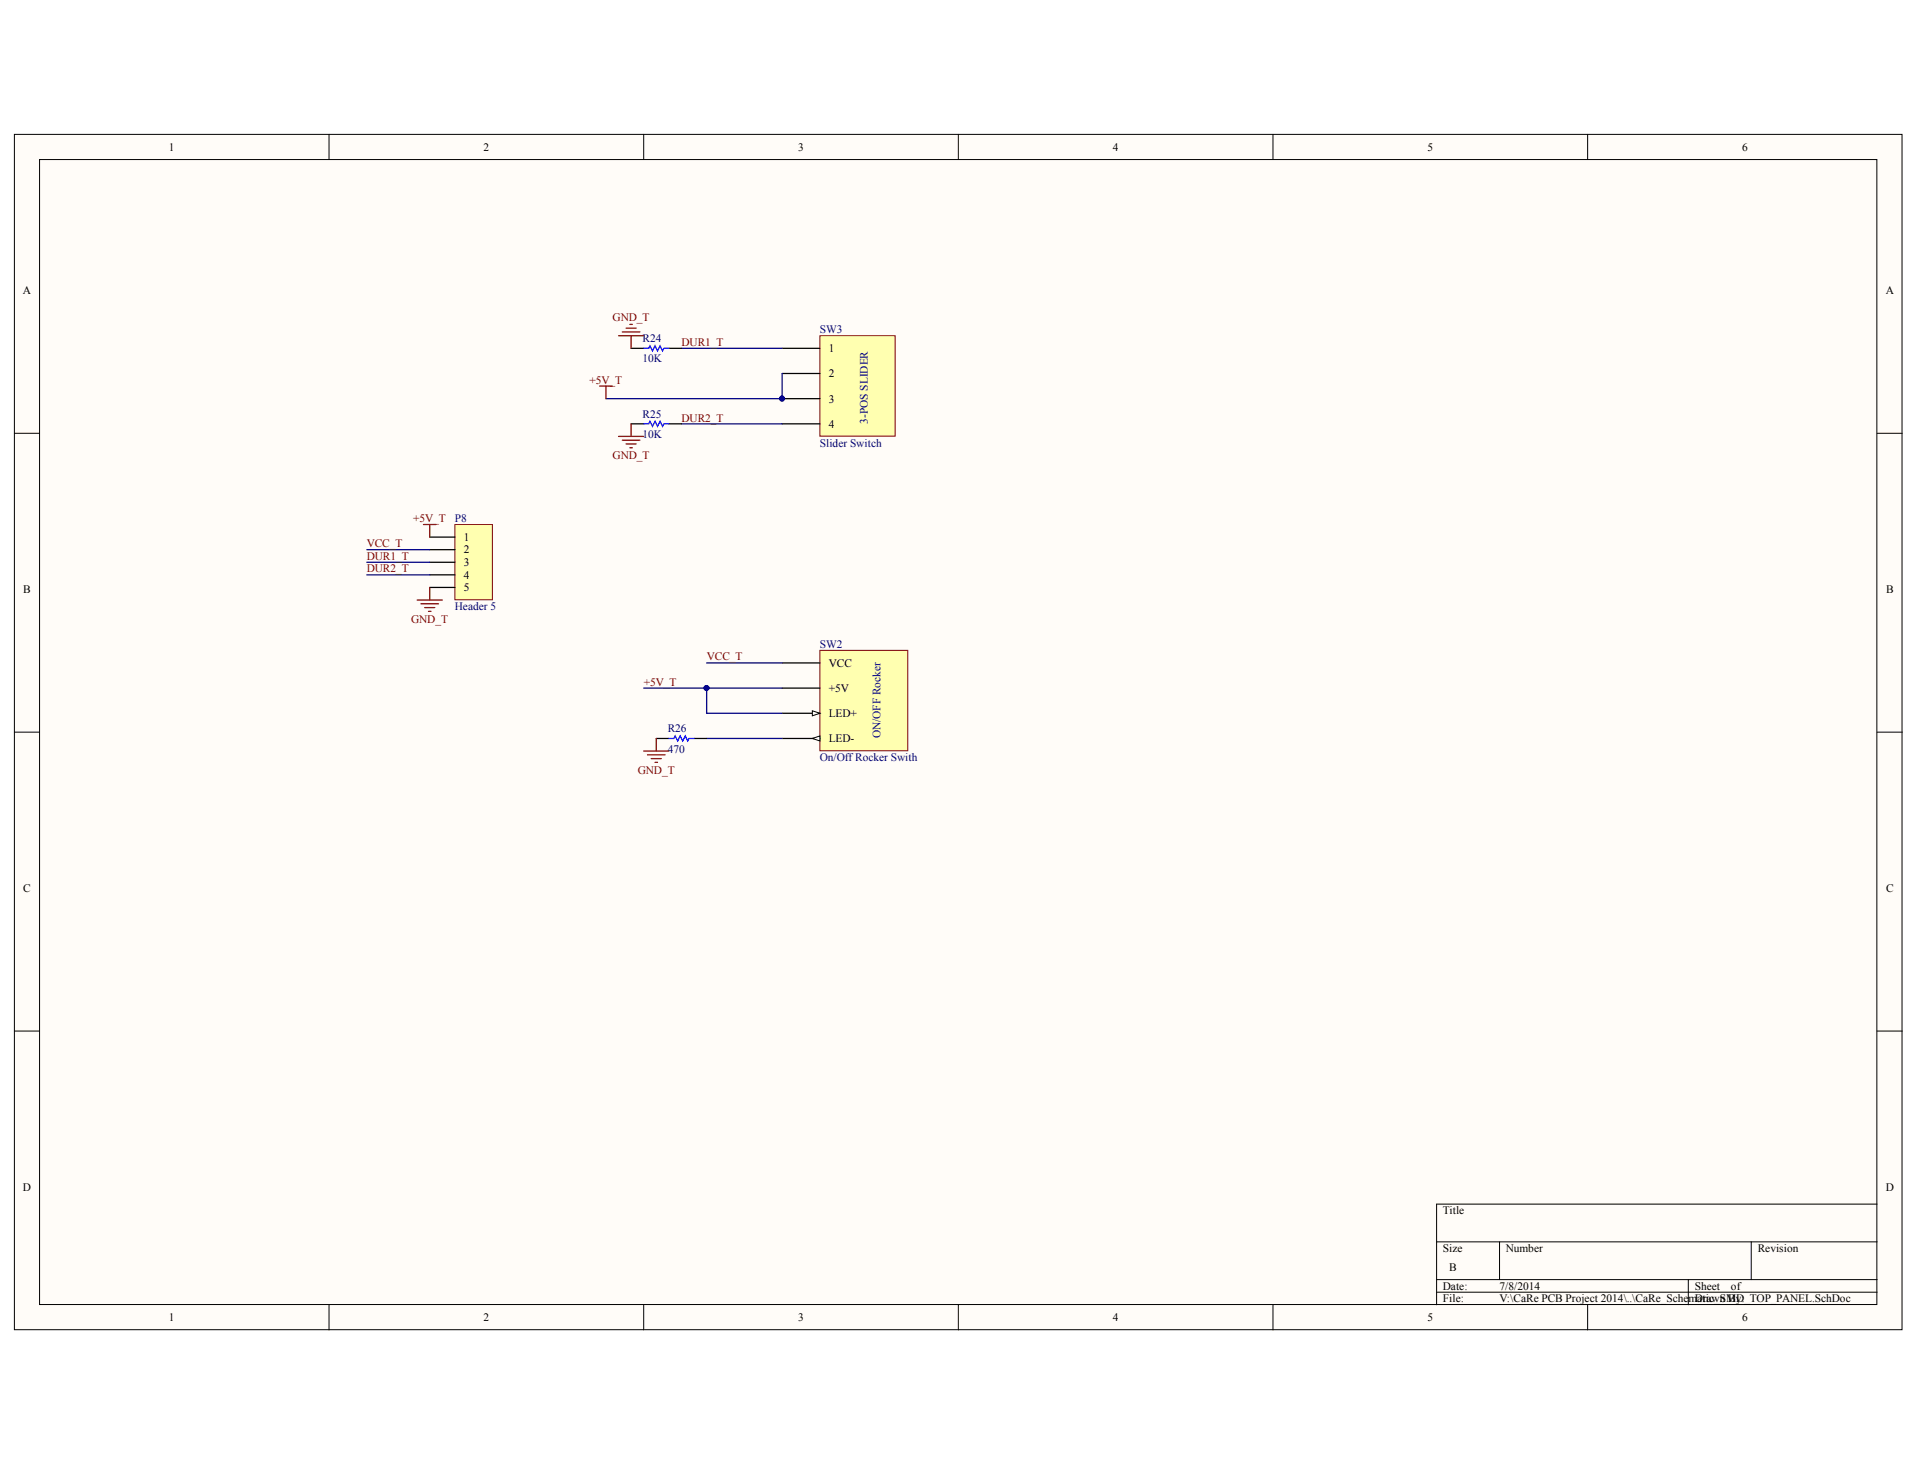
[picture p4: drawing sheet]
<svg xmlns="http://www.w3.org/2000/svg" width="271mm" height="207mm" viewBox="0 0 271 207" stroke-linecap="round" stroke-linejoin="round" font-family="sans-serif">
<defs><g id="words">
<g font-size="1.6">
<text x="23.8" y="21.3">1</text>
<text x="68.2" y="21.3">2</text>
<text x="112.6" y="21.3">3</text>
<text x="157" y="21.3">4</text>
<text x="201.4" y="21.3">5</text>
<text x="245.8" y="21.3">6</text>
<text x="3.2" y="41.5">A</text>
<text x="266.1" y="41.5">A</text>
<text x="116.9" y="49.7">1</text>
<text x="116.9" y="53.2">2</text>
<text x="116.9" y="56.8">3</text>
<text x="116.9" y="60.3">4</text>
<text x="65.5" y="76.3">1</text>
<text x="3.3" y="83.6">B</text>
<text x="65.5" y="78.1">2</text>
<text x="65.5" y="79.8">3</text>
<text x="65.5" y="81.6">4</text>
<text x="65.5" y="83.4">5</text>
<text x="266.1" y="83.6">B</text>
<text x="116.9" y="94.1">VCC</text>
<text x="116.9" y="97.6">+5V</text>
<text x="116.9" y="101.2">LED+</text>
<text x="116.9" y="104.7">LED-</text>
<text x="3.3" y="125.8">C</text>
<text x="266.1" y="125.8">C</text>
<text x="3.2" y="167.9">D</text>
<text x="266.1" y="167.9">D</text>
<text x="203.6" y="171.3">Title</text>
<text x="203.6" y="176.6">Size</text>
<text x="204.5" y="179.3">B</text>
<text x="212.5" y="176.6">Number</text>
<text x="248" y="176.6">Revision</text>
<text x="203.6" y="181.9">Date:</text>
<text x="203.6" y="183.7">File:</text>
<text x="211.6" y="181.9">7/8/2014</text>
<text x="211.6" y="183.7">V:\CaRe PCB Project 2014\..\CaRe_SchemDrawn By:</text>
<text x="239.1" y="181.9">Sheet</text>
<text x="239.5" y="183.7">atic_SMD_TOP_PANEL.SchDoc</text>
<text x="244.3" y="181.9">of</text>
<text x="23.8" y="186.4">1</text>
<text x="68.2" y="186.4">2</text>
<text x="112.6" y="186.4">3</text>
<text x="157" y="186.4">4</text>
<text x="201.4" y="186.4">5</text>
<text x="245.8" y="186.4">6</text>
</g>
<g font-size="1.6" fill="#800000">
<text x="86.4" y="45.2">GND_T</text>
<text x="96.2" y="48.8">DUR1_T</text>
<text x="83.2" y="54.1">+5V_T</text>
<text x="96.2" y="59.5">DUR2_T</text>
<text x="86.4" y="64.7">GND_T</text>
<text x="51.7" y="77.2">VCC_T</text>
<text x="58.3" y="73.6">+5V_T</text>
<text x="51.7" y="79">DUR1_T</text>
<text x="51.7" y="80.7">DUR2_T</text>
<text x="58" y="87.8">GND_T</text>
<text x="99.7" y="93.2">VCC_T</text>
<text x="90.8" y="96.7">+5V_T</text>
<text x="90" y="109.2">GND_T</text>
</g>
<g font-size="1.6" fill="#000080">
<text x="115.7" y="47">SW3</text>
<text x="90.7" y="51.1">10K</text>
<text x="90.7" y="48.3">R24</text>
<text x="90.7" y="58.9">R25</text>
<text x="122.4" y="59.8" transform="rotate(-90 122.4 59.8)">3-POS SLIDER</text>
<text x="90.7" y="61.7">10K</text>
<text x="115.7" y="63">Slider Switch</text>
<text x="64.2" y="73.6">P8</text>
<text x="64.2" y="86.1">Header 5</text>
<text x="115.7" y="91.4">SW2</text>
<text x="94.2" y="106.2">470</text>
<text x="94.2" y="103.3">R26</text>
<text x="115.7" y="107.4">On/OffRocker Swith</text>
<text x="124.2" y="104.2" transform="rotate(-90 124.2 104.2)">ON/OFF Rocker</text>
</g>
</g></defs>
<g fill="#fffcf8" stroke="#000" stroke-width=".14">
<path d="M2 19h266.4v168.6h-266.4z"/>
<path d="M5.6 22.5h259.2v161.5h-259.2z"/>
</g>
<g fill="none" stroke="#000" stroke-width=".14">
<path d="M46.4 19v3.5M90.8 19v3.5M135.2 19v3.5M179.6 19v3.5M224 19v3.5M2 61.1h3.6M264.9 61.1h3.5M2 103.3h3.6M264.9 103.3h3.5M2 145.4h3.6M264.9 145.4h3.5M202.7 175.2h62.2"/>
<path d="M211.6 175.2v5.3M247.1 175.2v5.3M264.9 169.9h-62.2v14.2M46.4 184.1v3.5M90.8 184.1v3.5M135.2 184.1v3.5M179.6 184.1v3.5M202.7 180.5h62.2M202.7 182.3h62.2M224 184.1v3.5M238.2 180.5v3.6"/>
</g>
<path d="M64.2 74h5.3v10.6h-5.3z" fill="#ffffb0" stroke="#800000" stroke-width=".14"/>
<path d="M60.6 75.8h3.6M60.6 77.5h3.6M60.6 79.3h3.6M60.6 81.1h3.6M60.6 82.9h3.6" fill="none" stroke="#000" stroke-width=".18"/>
<path d="M51.8 77.5h8.8M51.8 79.3h8.8M51.8 81.1h8.8" fill="none" stroke="#000080" stroke-width=".18"/>
<path d="M59.8 74h1.7M60.6 74v1.8M58.9 84.6h3.5M59.4 85.2h2.5M59.9 85.7h1.4M60.5 86.2h.3M60.6 82.9v1.7" fill="none" stroke="#800000" stroke-width=".18"/>
<path d="M115.7 47.4h10.6v14.1h-10.6z" fill="#ffffb0" stroke="#800000" stroke-width=".14"/>
<path d="M110.4 49.1h5.3M110.4 52.7h5.3M110.4 56.2h5.3M110.4 59.8h5.3" fill="none" stroke="#000" stroke-width=".18"/>
<circle cx="110.4" cy="56.2" r=".34" fill="#000080" stroke="#000080" stroke-width=".14"/>
<path d="M96.2 49.1h14.2M96.2 59.8h14.2M110.4 52.7v3.5h-24.9" fill="none" stroke="#000080" stroke-width=".18"/>
<path d="M115.7 91.7h12.4v14.2h-12.4z" fill="#ffffb0" stroke="#800000" stroke-width=".14"/>
<path d="M110.4 93.5h5.3M110.4 97.1h5.3M110.4 100.6h5.3" fill="none" stroke="#000" stroke-width=".18"/>
<path d="M114.6 100.3l1.1 .3-1.1 .4z" fill="#fffcf8" stroke="#000" stroke-width=".14"/>
<path d="M110.4 104.2h5.3" fill="none" stroke="#000" stroke-width=".18"/>
<path d="M114.6 104.2l1.1-.4v.7z" fill="#fffcf8" stroke="#000" stroke-width=".14"/>
<path d="M90.8 97.1h19.6M99.7 97.1v3.5h10.7M99.7 93.5h10.7M99.7 104.2h10.7" fill="none" stroke="#000080" stroke-width=".18"/>
<g fill="none" stroke="#800000" stroke-width=".18">
<path d="M84.6 54.5h1.8M85.5 54.5v1.7M87.3 47.4h3.5M87.8 46.8h2.5M88.3 46.3h1.5M88.9 45.8h.3M89.1 47.4v1.7M89.1 59.8v1.8M87.3 61.6h3.5M87.8 62.1h2.5M88.3 62.6h1.5M88.9 63.2h.3"/>
<path d="M90.8 105.9h3.6M91.4 106.5h2.5M91.9 107h1.4M92.4 107.5h.4M92.6 104.2v1.7"/>
</g>
<path d="M89.1 49.1h1.7M89.1 59.8h1.7M94.4 49.1h1.8M94.4 59.8h1.8M92.6 104.2h1.8M97.9 104.2h1.8" fill="none" stroke="#000" stroke-width=".18"/>
<path d="M90.8 49.1h.7l.2-.3 .4 .7 .3-.7 .4 .7 .3-.7 .4 .7 .2-.4h.7M90.8 59.8h.7l.2-.4 .4 .7 .3-.7 .4 .7 .3-.7 .4 .7 .2-.3h.7M94.4 104.2h.7l.2-.4 .3 .7 .4-.7 .3 .7 .4-.7 .3 .7 .2-.3h.7" fill="none" stroke="#00f" stroke-width=".18"/>
<circle cx="99.7" cy="97.1" r=".34" fill="#000080" stroke="#000080" stroke-width=".14"/>
<use href="#words"/>
</svg>
